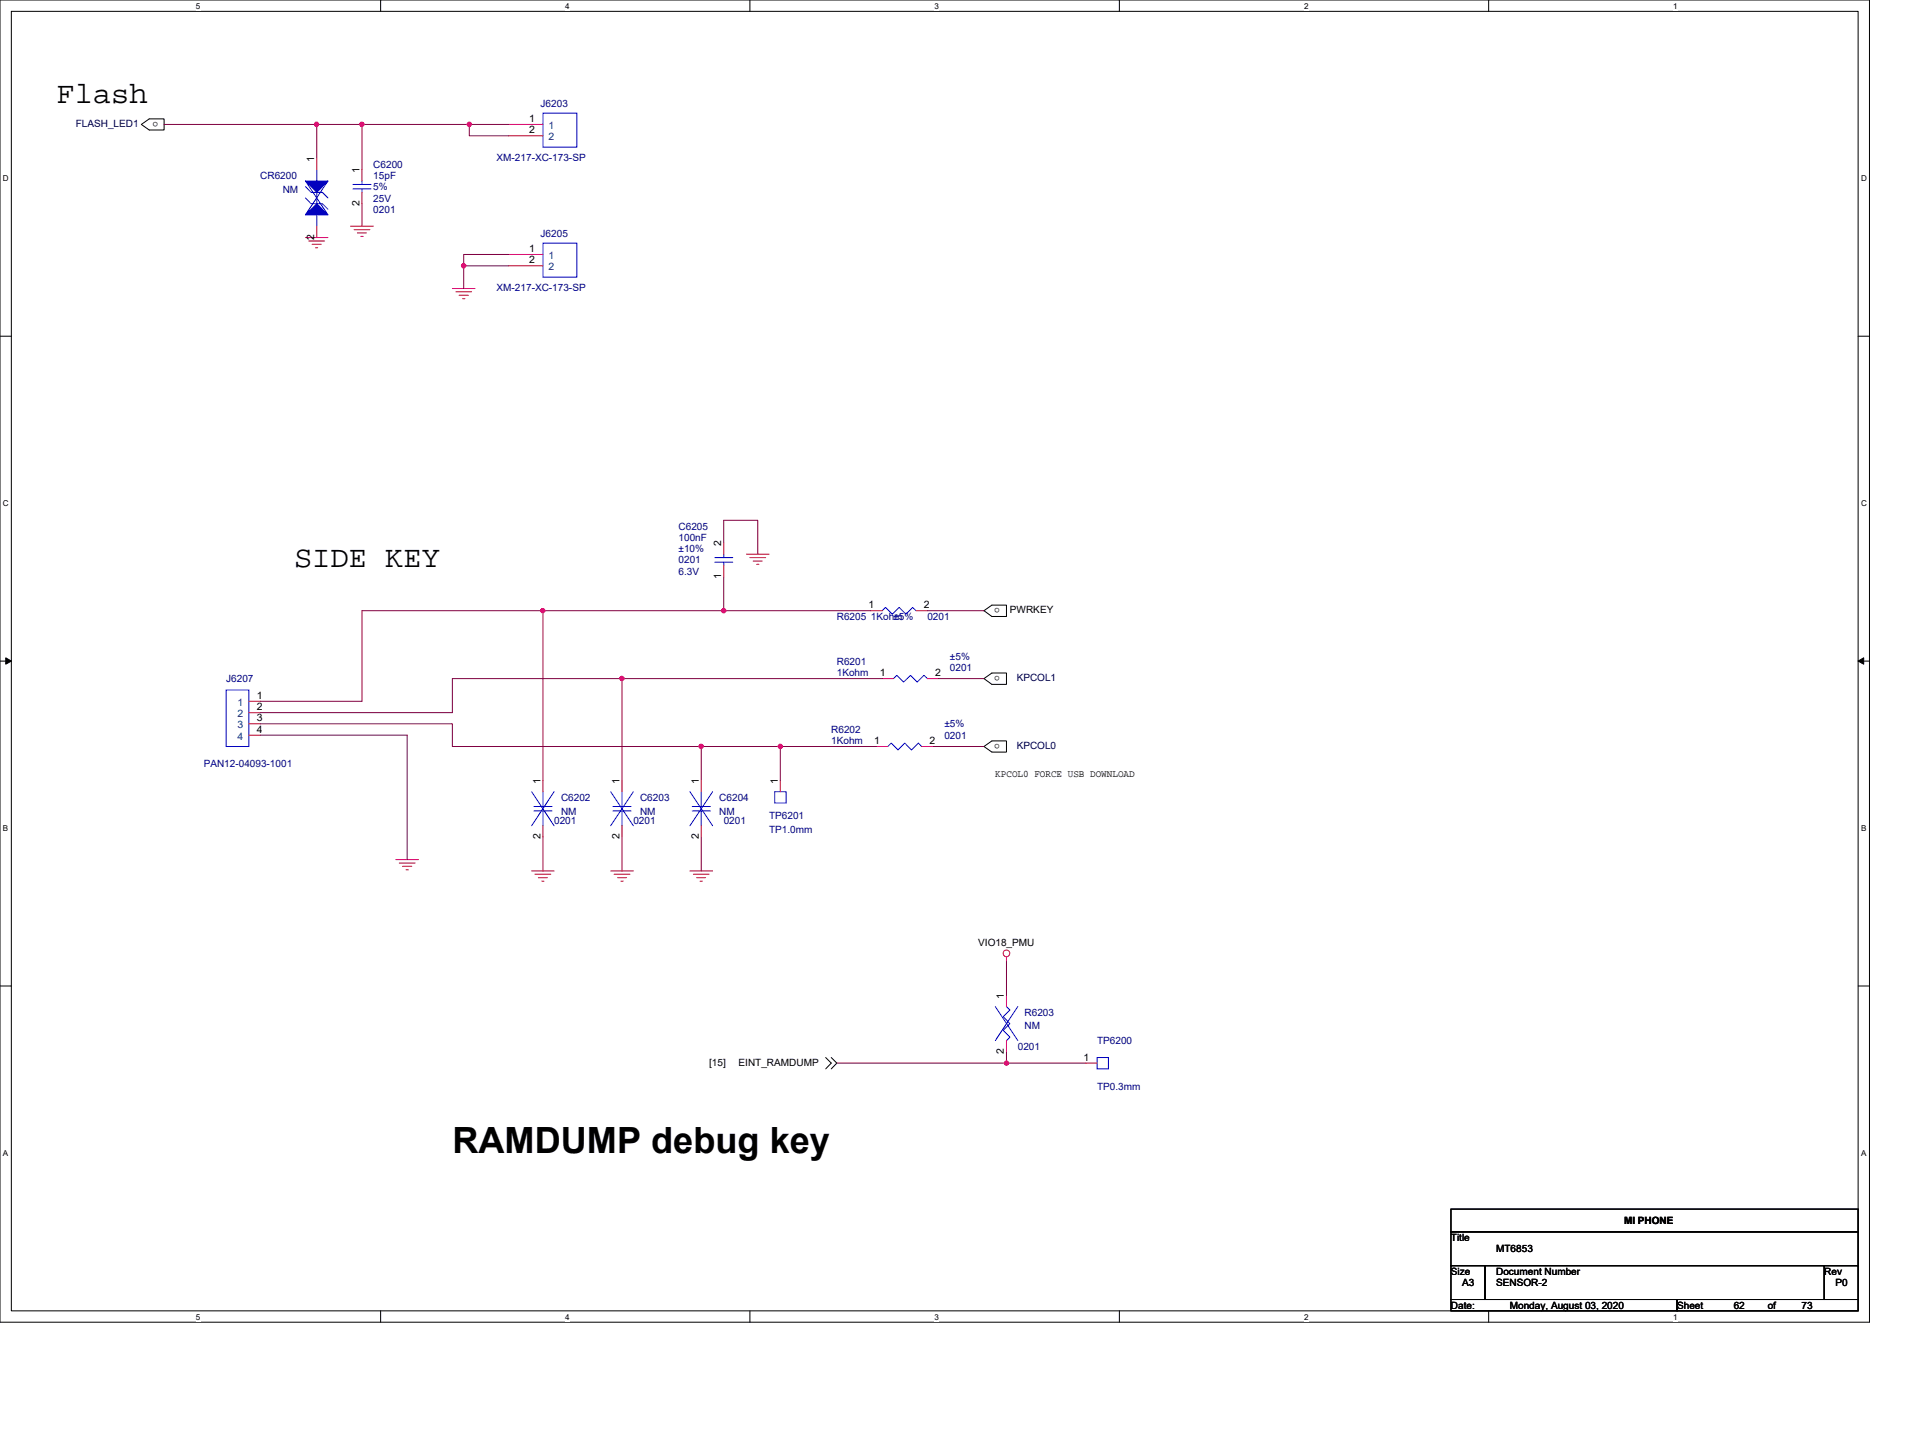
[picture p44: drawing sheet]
<svg xmlns="http://www.w3.org/2000/svg" width="210mm" height="158mm" viewBox="0 0 210 158" stroke-linecap="round" stroke-linejoin="round" font-family="sans-serif">
<defs><g id="words">
<text font-size="4" x="49.8" y="126.9">RAMDUMP debug key</text>
<g font-size="3.3">
<text x="6.2" y="11.4">Flash</text>
<text x="32.4" y="62.4">SIDE KEY</text>
</g>
<g font-size="1.1" fill="#000080">
<text x="59.5" y="11.7">J6203</text>
<text x="54.7" y="17.7">XM-217-XC-173-SP</text>
<text x="28.6" y="19.7">CR6200</text>
<text x="31.1" y="21.2">NM</text>
<text x="41.1" y="18.4">C6200</text>
<text x="41.1" y="19.7">15pF</text>
<text x="41.1" y="23.4">0201</text>
<text x="41.1" y="22.2">25V</text>
<text x="41.1" y="20.9">5%</text>
<text x="59.5" y="26">J6205</text>
<text x="54.7" y="32">XM-217-XC-173-SP</text>
<text x="74.7" y="58.3">C6205</text>
<text x="74.7" y="59.5">100nF</text>
<text x="74.7" y="62">0201</text>
<text x="74.7" y="63.2">6.3V</text>
<text x="74.7" y="60.8">±10%</text>
<text x="92.1" y="68.2">R6205 1Kohm</text>
<text x="98.3" y="68.2">±5%</text>
<text x="102.1" y="68.2">0201</text>
<text x="24.9" y="75.1">J6207</text>
<text x="92.1" y="73.2">R6201</text>
<text x="92.1" y="74.4">1Kohm</text>
<text x="104.5" y="72.6">±5%</text>
<text x="104.5" y="73.8">0201</text>
<text x="91.5" y="80.7">R6202</text>
<text x="91.5" y="81.9">1Kohm</text>
<text x="103.9" y="80.1">±5%</text>
<text x="103.9" y="81.3">0201</text>
<text x="22.4" y="84.4">PAN12-04093-1001</text>
<text x="61.7" y="88.1">C6202</text>
<text x="61.7" y="89.6">NM</text>
<text x="70.4" y="88.1">C6203</text>
<text x="70.4" y="89.6">NM</text>
<text x="79.2" y="88.1">C6204</text>
<text x="79.2" y="89.6">NM</text>
<text x="61" y="90.6">0201</text>
<text x="69.7" y="90.6">0201</text>
<text x="79.7" y="90.6">0201</text>
<text x="84.6" y="90.1">TP6201</text>
<text x="84.6" y="91.6">TP1.0mm</text>
<text x="112.8" y="111.8">R6203</text>
<text x="112.8" y="113.3">NM</text>
<text x="112" y="115.5">0201</text>
<text x="120.7" y="114.9">TP6200</text>
<text x="120.7" y="120">TP0.3mm</text>
</g>
<g font-size="1.1" fill="#000040">
<text x="8.3" y="14">FLASH_LED1</text>
<text x="111.9" y="75">KPCOL1</text>
<text x="111.9" y="82.4">KPCOL0</text>
</g>
<g font-size="1.1">
<text x="17.4" y="13.4" transform="rotate(-180 17.4 13.4)">o</text>
<text x="34.6" y="17.8" transform="rotate(-90 34.6 17.8)">1</text>
<text x="58.3" y="13.4">1</text>
<text x="58.3" y="14.7">2</text>
<text x="39.6" y="22.7" transform="rotate(-90 39.6 22.7)">2</text>
<text x="39.6" y="19" transform="rotate(-90 39.6 19)">1</text>
<text x="34.6" y="26.4" transform="rotate(-90 34.6 26.4)">2</text>
<text x="58.3" y="27.7">1</text>
<text x="58.3" y="29">2</text>
<text x="79.4" y="63.7" transform="rotate(-90 79.4 63.7)">1</text>
<text x="79.4" y="60.1" transform="rotate(-90 79.4 60.1)">2</text>
<text x="95.6" y="66.9">1</text>
<text x="101.7" y="66.9">2</text>
<text x="110" y="66.9" transform="rotate(-180 110 66.9)">o</text>
<text x="111.1" y="67.5">PWRKEY</text>
<text x="28.3" y="76.9">1</text>
<text x="96.8" y="74.4">1</text>
<text x="102.9" y="74.4">2</text>
<text x="110" y="74.4" transform="rotate(-180 110 74.4)">o</text>
<text x="28.3" y="78.1">2</text>
<text x="28.3" y="79.4">3</text>
<text x="28.3" y="80.6">4</text>
<text x="96.2" y="81.9">1</text>
<text x="102.3" y="81.9">2</text>
<text x="110" y="81.9" transform="rotate(-180 110 81.9)">o</text>
<text x="59.5" y="86.3" transform="rotate(-90 59.5 86.3)">1</text>
<text x="68.2" y="86.3" transform="rotate(-90 68.2 86.3)">1</text>
<text x="76.9" y="86.3" transform="rotate(-90 76.9 86.3)">1</text>
<text x="85.6" y="86.3" transform="rotate(-90 85.6 86.3)">1</text>
<text x="109.5" y="85.6">KPCOL0 FORCE USB DOWNLOAD</text>
<text x="59.5" y="92.4" transform="rotate(-90 59.5 92.4)">2</text>
<text x="68.2" y="92.4" transform="rotate(-90 68.2 92.4)">2</text>
<text x="76.9" y="92.4" transform="rotate(-90 76.9 92.4)">2</text>
<text x="107.7" y="104.1">VIO18_PMU</text>
<text x="110.5" y="109.9" transform="rotate(-90 110.5 109.9)">1</text>
<text x="78" y="117.3">[15]</text>
<text x="81.3" y="117.3">EINT_RAMDUMP</text>
<text x="110.5" y="116" transform="rotate(-90 110.5 116)">2</text>
<text x="119.2" y="116.7">1</text>
<text x="159.7" y="136.6">Title</text>
<text x="164.7" y="137.8">MT6853</text>
<text x="178.7" y="134.7">MI PHONE</text>
<text x="159.7" y="140.3">Size</text>
<text x="160.9" y="141.5">A3</text>
<text x="164.7" y="140.3">Document Number</text>
<text x="164.7" y="141.5">SENSOR-2</text>
<text x="200.8" y="140.3">Rev</text>
<text x="202" y="141.5">P0</text>
<text x="159.7" y="144">Date:</text>
<text x="166.2" y="144">Monday, August 03, 2020</text>
<text x="184.6" y="144">Sheet</text>
<text x="190.8" y="144">62</text>
<text x="194.5" y="144">of</text>
<text x="198.3" y="144">73</text>
</g>
<g font-size="1.1" fill="#004080">
<text x="60.4" y="14.2">1</text>
<text x="60.4" y="15.5">2</text>
<text x="60.4" y="28.5">1</text>
<text x="60.4" y="29.8">2</text>
<text x="26.1" y="77.7">1</text>
<text x="26.1" y="78.9">2</text>
<text x="26.1" y="80.2">3</text>
<text x="26.1" y="81.4">4</text>
</g>
<g font-size=".9">
<text x="21.6" y="1">5</text>
<text x="62.2" y="1">4</text>
<text x="102.8" y="1">3</text>
<text x="143.5" y="1">2</text>
<text x="184.1" y="1">1</text>
<text x=".3" y="19.9">D</text>
<text x="204.8" y="19.9">D</text>
<text x=".3" y="55.7">C</text>
<text x="204.8" y="55.7">C</text>
<text x=".3" y="91.4">B</text>
<text x="204.8" y="91.4">B</text>
<text x=".3" y="127.2">A</text>
<text x="204.8" y="127.2">A</text>
<text x="21.6" y="145.2">5</text>
<text x="62.2" y="145.2">4</text>
<text x="102.8" y="145.2">3</text>
<text x="143.5" y="145.2">2</text>
<text x="184.1" y="145.2">1</text>
</g>
</g></defs>
<path d="M0 0h205.7v145.5h-205.7zM1.2 1.2h203.3v143.1h-203.3z" fill="none" stroke="#000" stroke-width=".11"/>
<g fill="#fff">
<path d="M21.6 .1h.5v1h-.5z"/>
<path d="M21.6 144.4h.5v1h-.5z"/>
</g>
<path d="M41.9 0v1.2M41.9 144.3v1.2" fill="none" stroke="#000" stroke-width=".11"/>
<g fill="#fff">
<path d="M62.2 .1h.5v1h-.5z"/>
<path d="M62.2 144.4h.5v1h-.5z"/>
</g>
<path d="M82.5 0v1.2M82.5 144.3v1.2" fill="none" stroke="#000" stroke-width=".11"/>
<g fill="#fff">
<path d="M102.8 .1h.5v1h-.5z"/>
<path d="M102.8 144.4h.5v1h-.5z"/>
</g>
<path d="M123.2 0v1.2M123.2 144.3v1.2" fill="none" stroke="#000" stroke-width=".11"/>
<g fill="#fff">
<path d="M143.5 .1h.5v1h-.5z"/>
<path d="M143.5 144.4h.5v1h-.5z"/>
</g>
<path d="M163.8 0v1.2M163.8 144.3v1.2" fill="none" stroke="#000" stroke-width=".11"/>
<g fill="#fff">
<path d="M184.1 .1h.5v1h-.5z"/>
<path d="M184.1 144.4h.5v1h-.5z"/>
<path d="M.3 19.1h.7v1h-.7z"/>
<path d="M204.8 19.1h.6v1h-.6z"/>
<path d="M.3 54.9h.7v1h-.7z"/>
<path d="M204.8 54.9h.6v1h-.6z"/>
</g>
<path d="M0 37h1.2M204.5 37h1.2" fill="none" stroke="#000" stroke-width=".11"/>
<g fill="#fff">
<path d="M.3 90.6h.6v1h-.6z"/>
<path d="M204.8 90.6h.6v1h-.6z"/>
</g>
<path d="M0 72.7h1.2M204.5 72.7h1.2" fill="none" stroke="#000" stroke-width=".11"/>
<path d="M.6 72.4l.6 .3-.6 .4zM204.5 72.7l.6-.3v.7z" fill="#000" stroke="#000" stroke-width=".11"/>
<g fill="#fff">
<path d="M.3 126.4h.6v1h-.6z"/>
<path d="M204.8 126.4h.6v1h-.6z"/>
</g>
<g fill="none" stroke="#000" stroke-width=".11">
<path d="M15.6 13.7l.8-.6h1.7v1.2h-1.7zM108.3 74.7l.9-.6h1.6v1.2h-1.6zM108.3 67.2l.9-.6h1.6v1.2h-1.6zM108.3 82.1l.9-.6h1.6v1.3h-1.6zM0 108.5h1.2M90.9 116.4l.6 .6-.6 .6M91.5 116.4l.6 .6-.6 .6M204.5 108.5h1.2M159.7 133.1h44.8v2.5h-44.8zM159.7 135.6h44.8v3.7h-44.8zM159.7 139.3h3.7v3.7h-3.7zM163.4 139.3h37.4v3.7h-37.4z"/>
<path d="M200.8 139.3h3.7v3.7h-3.7zM159.7 143h24.9v1.3h-24.9zM184.6 143h19.9v1.3h-19.9z"/>
</g>
<g fill="none" stroke="#f00" stroke-width=".11">
<path d="M34.9 17.4v1.3M39.8 18.7v1.2M56 13.7h3.8M56 14.9h3.8M33.6 26.1h2.5M34 26.5h1.7M34.4 26.9h.9M34.7 27.3h.3M34.9 24.9v1.2M38.6 24.9h2.5M39 25.3h1.7M39.3 25.6h1"/>
<path d="M39.7 26h.3M39.8 21.2v1.2M49.8 31.7h2.5M50.2 32.1h1.7M50.5 32.5h1M50.9 32.9h.3M56 28h3.8M56 29.3h3.8M79.7 59.8v1.2M27.4 78.4h1.2M27.4 79.7h1.2M27.4 77.2h1.2"/>
<path d="M79.7 62.2v1.3M82.1 61h2.5M82.5 61.4h1.8M82.9 61.7h1M83.3 62.1h.2M95.8 67.2h1.3M97.1 74.7h1.2M100.8 67.2h1.3M102.1 74.7h1.2M27.4 80.9h1.2M43.6 94.6h2.5M43.9 95h1.8"/>
<path d="M44.3 95.3h1M44.7 95.7h.2M58.5 95.8h2.5M58.9 96.2h1.7M59.2 96.6h1M59.6 97h.3M59.8 85.9v1.2M59.8 90.9v1.2M67.2 95.8h2.5M67.6 96.2h1.7M68 96.6h1M68.3 97h.3"/>
<path d="M68.5 85.9v1.2M68.5 90.9v1.2M75.9 95.8h2.5M76.3 96.2h1.7M76.7 96.6h1M77 97h.3M77.2 85.9v1.2M77.2 90.9v1.2M85.9 85.9v1.2M96.5 82.1h1.2M101.4 82.1h1.3M110.8 105.3v.5"/>
<path d="M110.8 109.5v1.3M110.8 114.5v1.3M119.5 117h1.2"/>
<circle cx="110.8" cy="104.9" r=".37"/>
</g>
<g fill="none" stroke="#00f" stroke-width=".11">
<path d="M33.6 19.9l2.5 3.7M34.9 18.7v1.2M36.1 19.9l-2.5 3.7M39.8 19.9v.4M59.8 12.4h3.7v3.8h-3.7zM33.6 20.5l.6 .7h1.3l.6 .6M33.6 21.8l.6 .6h1.3l.6 .6M34.9 21.2v1.2M34.9 23.6v1.3M38.8 20.3h2M38.8 20.8h2M39.8 20.8v.4"/>
<path d="M59.8 26.8h3.7v3.7h-3.7zM24.9 75.9h2.5v6.2h-2.5zM78.7 61.9h1.9M78.7 61.4h1.9M79.7 61.9v.3M79.7 61v.4M97.1 67.2l.4-.4 .7 .8 .8-.8 .7 .8 .7-.8 .4 .4M98.3 74.7l.4-.4 .7 .8 .8-.8 .7 .8 .8-.8 .4 .4M58.5 87.1l2.5 3.8M58.8 88.8h1.9M58.8 89.2h1.9M59.8 87.1v1.7"/>
<path d="M59.8 89.2v1.7M61 87.1l-2.5 3.8M67.2 87.1l2.5 3.8M67.5 88.8h1.9M67.5 89.2h1.9M68.5 87.1v1.7M68.5 89.2v1.7M69.7 87.1l-2.5 3.8M75.9 87.1l2.5 3.8M76.2 88.8h2M76.2 89.2h2M77.2 87.1v1.7"/>
<path d="M77.2 89.2v1.7M78.4 87.1l-2.5 3.8M85.3 87.1h1.2v1.3h-1.2zM97.7 82.1l.4-.3 .7 .7 .8-.7 .7 .7 .8-.7 .3 .3M109.5 110.8l2.5 3.7M110.8 110.8l.3 .3-.7 .8 .7 .7-.7 .8 .7 .7-.3 .4M112 110.8l-2.5 3.7M120.7 116.4h1.3v1.2h-1.3z"/>
</g>
<g fill="#00f" stroke="#00f" stroke-width=".11">
<path d="M33.6 19.9h2.5l-1.2 1.3z" fill-rule="evenodd"/>
<path d="M33.6 23.6l1.3-1.2 1.2 1.2z" fill-rule="evenodd"/>
</g>
<g fill="none" stroke="#800040" stroke-width=".11">
<path d="M18.1 13.7h16.8M39.8 13.7h-4.9v3.7M39.8 13.7h11.8M39.8 13.7v5M56 13.7h-4.4v1.2h4.4M39.8 22.4v2.5M51 29.3h5M51 29.3v2.4M56 28h-5v1.3M79.7 59.8v-2.5h3.7v3.7M28.6 79.7h21.2v2.4h27.4M59.8 67.2h19.9"/>
<path d="M59.8 67.2v18.7M59.8 67.2h-20v10h-11.2M68.5 74.7h-18.7v3.7h-21.2M68.5 74.7h28.6M68.5 74.7v11.2M79.7 63.5v3.7M79.7 67.2h16.1M102.1 67.2h6.2M103.3 74.7h5M28.6 80.9h16.2v13.7M59.8 92.1v3.7M68.5 92.1v3.7"/>
<path d="M77.2 82.1v3.8M77.2 92.1v3.7M77.2 82.1h8.7M85.9 82.1h10.6M85.9 82.1v3.8M102.7 82.1h5.6M92.1 117h18.7M110.8 105.8v3.7M110.8 115.8v1.2M110.8 117h8.7"/>
</g>
<g fill="#f0f" stroke="#f0f" stroke-width=".11">
<circle cx="34.8" cy="13.7" r=".24"/>
<circle cx="79.6" cy="67.2" r=".23"/>
<circle cx="59.7" cy="67.2" r=".23"/>
<circle cx="85.9" cy="82.1" r=".24"/>
<circle cx="39.8" cy="13.7" r=".24"/>
<circle cx="110.8" cy="117" r=".23"/>
<circle cx="51.6" cy="13.7" r=".24"/>
<circle cx="51" cy="29.2" r=".24"/>
<circle cx="77.2" cy="82.1" r=".24"/>
<circle cx="68.4" cy="74.7" r=".24"/>
</g>
<use href="#words"/>
</svg>
